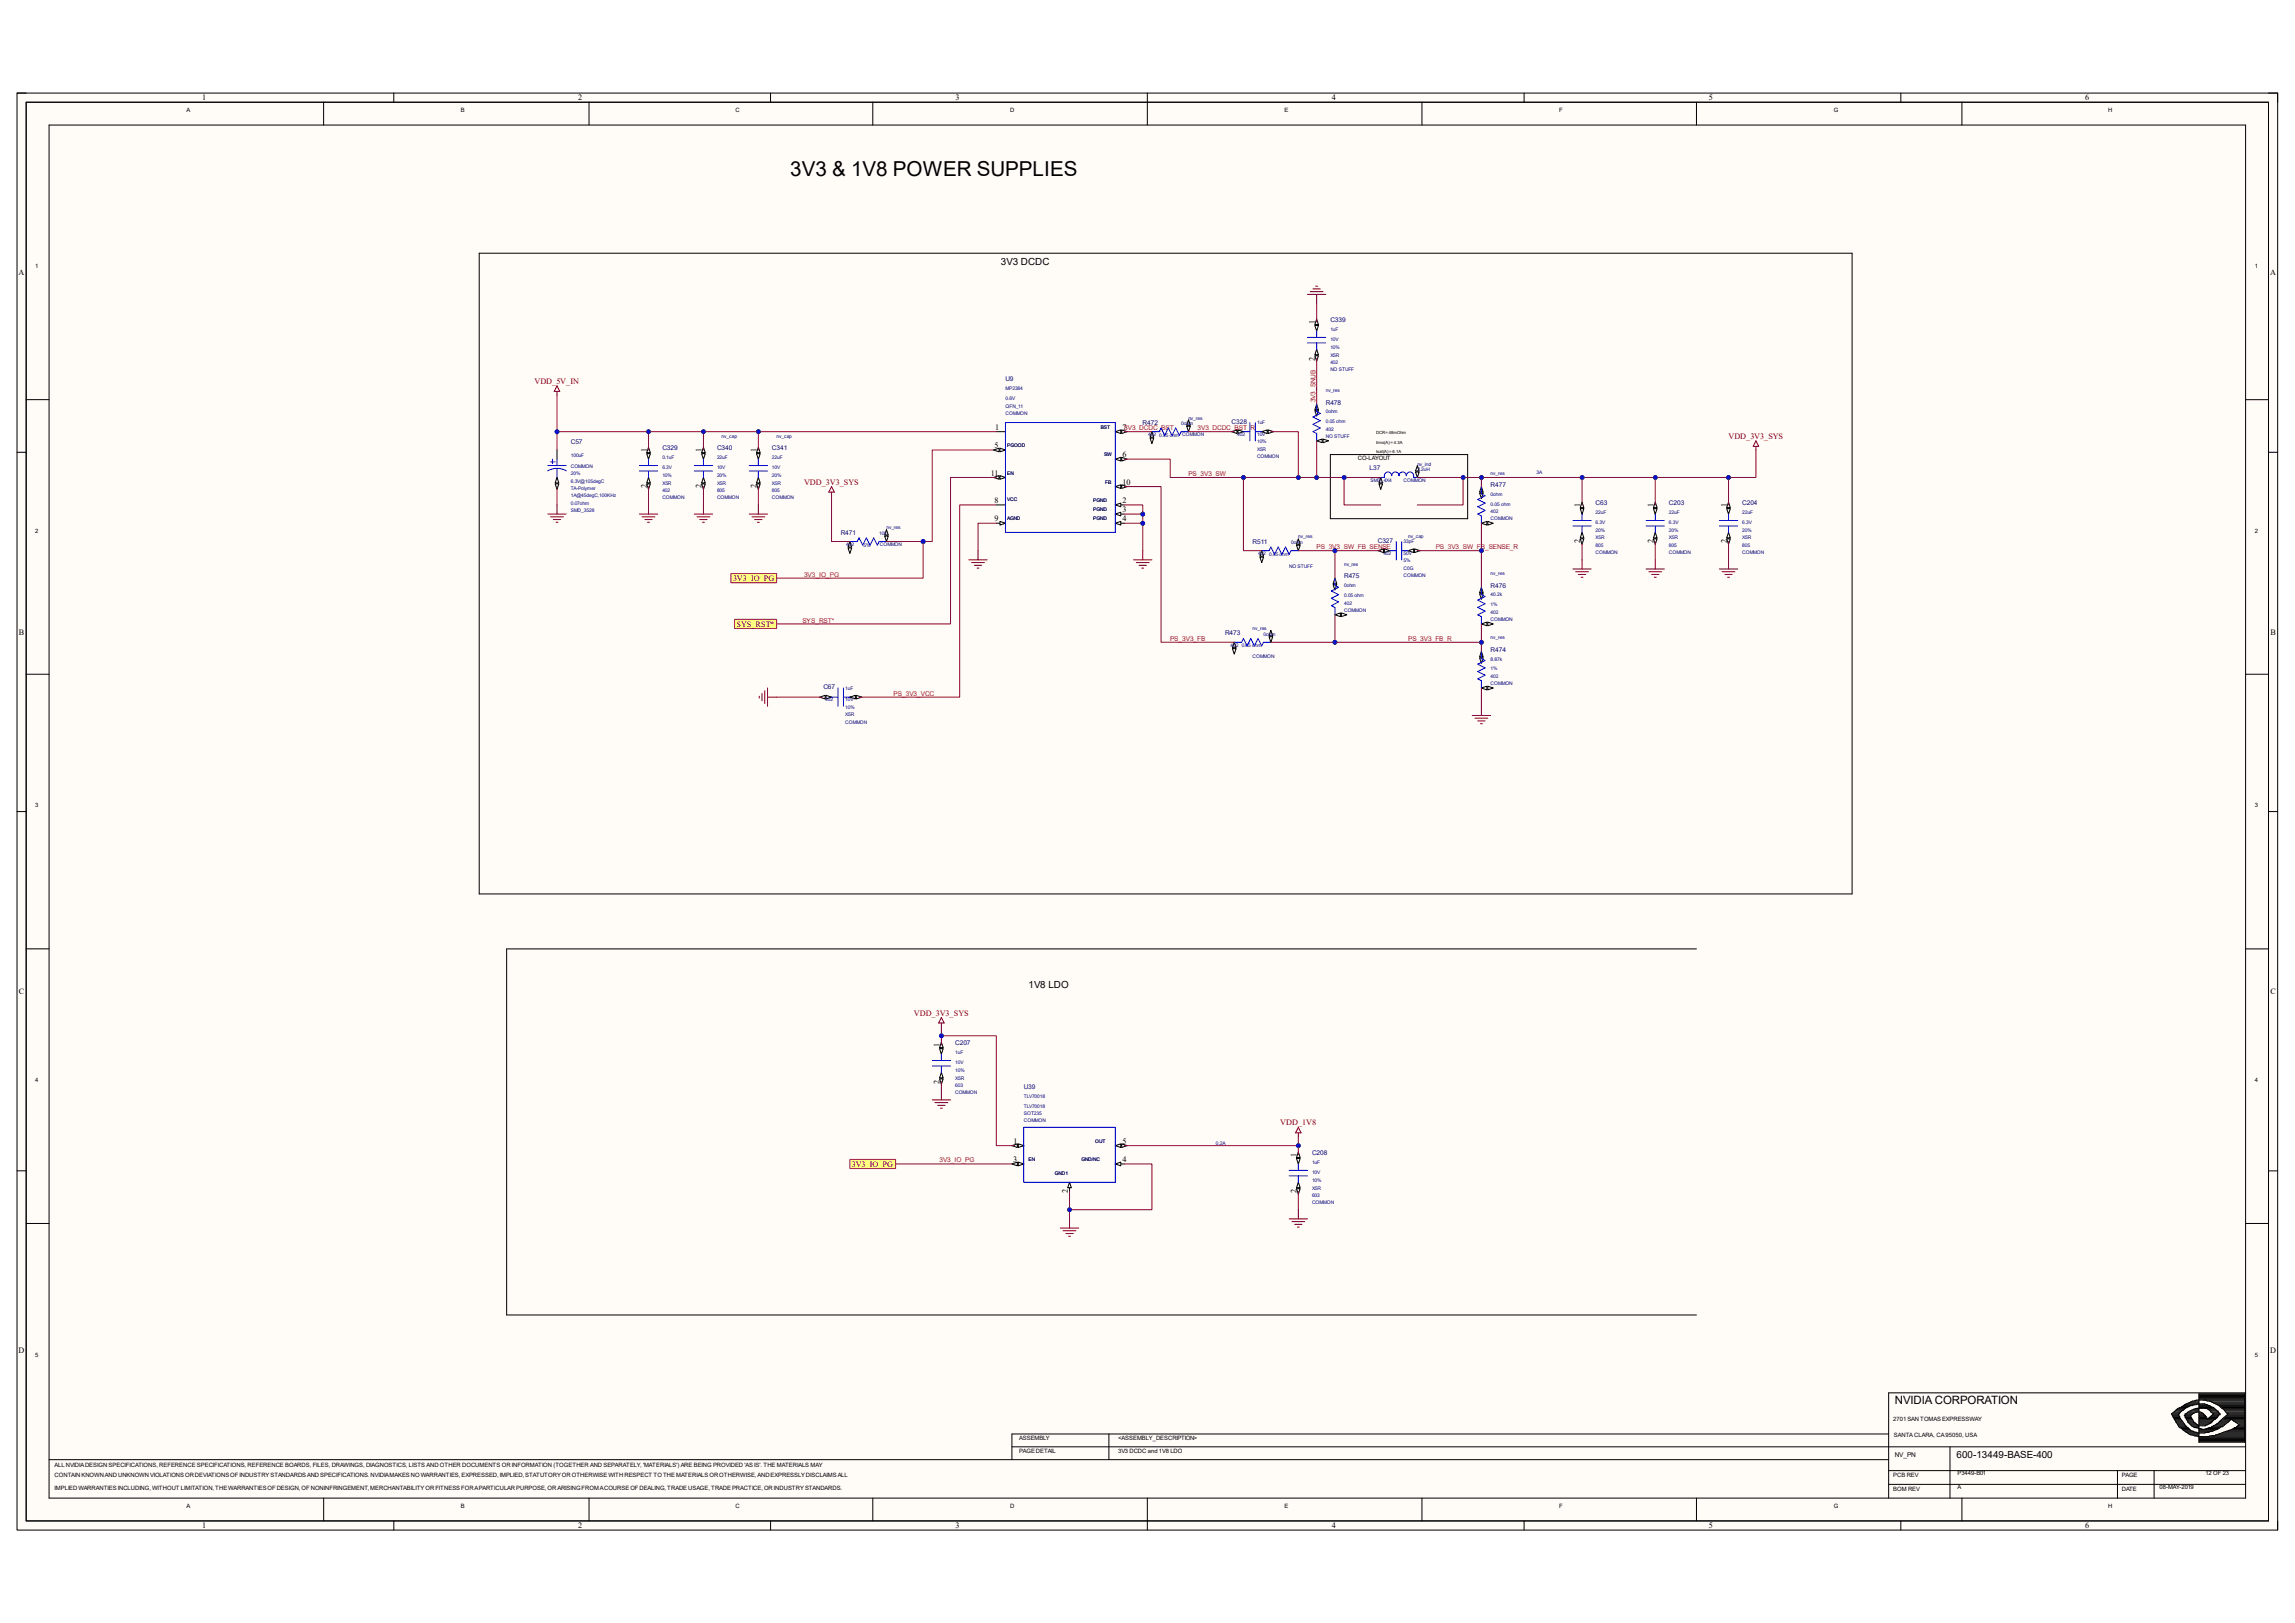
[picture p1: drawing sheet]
<svg xmlns="http://www.w3.org/2000/svg" width="297mm" height="210mm" viewBox="0 0 297 210" stroke-linecap="round" stroke-linejoin="round" font-family="sans-serif">
<defs><g id="words">
<text font-size="2.7" x="102.3" y="22.7">3V3 &amp; 1V8 POWER SUPPLIES</text>
<text font-size="1.5" x="245.2" y="181.7">NVIDIA CORPORATION</text>
<g font-size="1.3">
<text x="129.5" y="34.2">3V3 DCDC</text>
<text x="133.1" y="127.8">1V8 LDO</text>
<text x="253.2" y="188.7">600-13449-BASE-400</text>
</g>
<g font-size="1.1">
<text x="26.2" y="13">1</text>
<text x="74.8" y="13">2</text>
<text x="123.7" y="13">3</text>
<text x="172.4" y="13">4</text>
<text x="221.1" y="13">5</text>
<text x="269.9" y="13">6</text>
<text x="2.4" y="35.6">A</text>
<text x="293.8" y="35.6">A</text>
<text x="170.2" y="41.9" transform="rotate(-90 170.2 41.9)">1</text>
<text x="170.2" y="46.7" transform="rotate(-90 170.2 46.7)">2</text>
<text x="83.7" y="58.5" transform="rotate(-90 83.7 58.5)">1</text>
<text x="90.8" y="58.5" transform="rotate(-90 90.8 58.5)">1</text>
<text x="97.9" y="58.5" transform="rotate(-90 97.9 58.5)">1</text>
<text x="128.7" y="58">5</text>
<text x="128.8" y="55.6">1</text>
<text x="145.3" y="59.2">6</text>
<text x="145.3" y="55.6">7</text>
<text x="83.7" y="63.2" transform="rotate(-90 83.7 63.2)">2</text>
<text x="90.8" y="63.2" transform="rotate(-90 90.8 63.2)">2</text>
<text x="97.9" y="63.2" transform="rotate(-90 97.9 63.2)">2</text>
<text x="128.2" y="61.6">11</text>
<text x="128.7" y="65.1">8</text>
<text x="145.3" y="65.1">2</text>
<text x="145.3" y="62.7">10</text>
<text x="204.5" y="65.6" transform="rotate(-90 204.5 65.6)">1</text>
<text x="214" y="65.6" transform="rotate(-90 214 65.6)">1</text>
<text x="223.5" y="65.6" transform="rotate(-90 223.5 65.6)">1</text>
<text x="128.7" y="67.5">9</text>
<text x="145.3" y="66.3">3</text>
<text x="145.3" y="67.5">4</text>
<text x="204.5" y="70.3" transform="rotate(-90 204.5 70.3)">2</text>
<text x="214" y="70.3" transform="rotate(-90 214 70.3)">2</text>
<text x="223.5" y="70.3" transform="rotate(-90 223.5 70.3)">2</text>
<text x="2.5" y="82.1">B</text>
<text x="293.8" y="82.1">B</text>
<text x="2.5" y="128.6">C</text>
<text x="293.8" y="128.6">C</text>
<text x="121.6" y="135.5" transform="rotate(-90 121.6 135.5)">1</text>
<text x="121.6" y="140.2" transform="rotate(-90 121.6 140.2)">2</text>
<text x="131.1" y="148">1</text>
<text x="145.3" y="148">5</text>
<text x="167.8" y="149.7" transform="rotate(-90 167.8 149.7)">1</text>
<text x="131.1" y="150.4">3</text>
<text x="138.2" y="154.4" transform="rotate(-90 138.2 154.4)">2</text>
<text x="145.3" y="150.4">4</text>
<text x="167.8" y="154.4" transform="rotate(-90 167.8 154.4)">2</text>
<text x="2.4" y="175.1">D</text>
<text x="293.8" y="175.1">D</text>
<text x="26.2" y="197.7">1</text>
<text x="74.8" y="197.7">2</text>
<text x="123.7" y="197.7">3</text>
<text x="172.4" y="197.7">4</text>
<text x="221.1" y="197.7">5</text>
<text x="269.9" y="197.7">6</text>
</g>
<g font-size="1.1" fill="#800000">
<text x="69.2" y="49.7">VDD_5V_IN</text>
<text x="223.7" y="56.8">VDD_3V3_SYS</text>
<text x="104.1" y="62.7">VDD_3V3_SYS</text>
<text x="94.9" y="75.2">3V3_IO_PG</text>
<text x="95.3" y="81.1">SYS_RST*</text>
<text x="118.3" y="131.4">VDD_3V3_SYS</text>
<text x="165.7" y="145.6">VDD_1V8</text>
<text x="110.2" y="151">3V3_IO_PG</text>
</g>
<g font-size=".8">
<text x="24.1" y="14.5">A</text>
<text x="59.6" y="14.5">B</text>
<text x="95.2" y="14.5">C</text>
<text x="130.7" y="14.5">D</text>
<text x="166.2" y="14.5">E</text>
<text x="201.8" y="14.5">F</text>
<text x="237.3" y="14.5">G</text>
<text x="272.8" y="14.5">H</text>
<text x="4.6" y="34.6">1</text>
<text x="291.8" y="34.6">1</text>
<text x="175.7" y="59.5">CO-LAYOUT</text>
<text x="4.6" y="69">2</text>
<text x="291.8" y="69">2</text>
<text x="4.6" y="104.5">3</text>
<text x="291.8" y="104.5">3</text>
<text x="4.6" y="140">4</text>
<text x="291.8" y="140">4</text>
<text x="4.6" y="175.6">5</text>
<text x="291.8" y="175.6">5</text>
<text x="245" y="183.9">2701 SAN TOMAS EXPRESSWAY</text>
<text x="245.1" y="186">SANTA CLARA, CA 95050, USA</text>
<text x="7.1" y="191.2">CONTAIN KNOWN AND UNKNOWN VIOLATIONS OR DEVIATIONS OF INDUSTRY STANDARDS AND SPECIFICATIONS. NVIDIA MAKES NO WARRANTIES, EXPRESSED, IMPLIED, STATUTORY OR OTHERWISE WITH RESPECT TO THE MATERIALS OR OTHERWISE, AND EXPRESSLY DISCLAIMS ALL</text>
<text x="7.1" y="189.8">ALL NVIDIA DESIGN SPECIFICATIONS, REFERENCE SPECIFICATIONS, REFERENCE BOARDS, FILES, DRAWINGS, DIAGNOSTICS, LISTS AND OTHER DOCUMENTS OR INFORMATION (TOGETHER AND SEPARATELY, 'MATERIALS') ARE BEING PROVIDED 'AS IS'. THE MATERIALS MAY</text>
<text x="131.9" y="188">PAGE DETAIL</text>
<text x="131.9" y="186.4">ASSEMBLY</text>
<text x="144.7" y="186.4">&lt;ASSEMBLY_DESCRIPTION&gt;</text>
<text x="144.7" y="188">3V3 DCDC and 1V8 LDO</text>
<text x="245" y="191.1">PCB REV</text>
<text x="245.2" y="188.6">NV_PN</text>
<text x="253.3" y="190.8">P3449-B01</text>
<text x="274.6" y="191.1">PAGE</text>
<text x="285.4" y="190.8">12 OF 23</text>
<text x="7.1" y="192.7">IMPLIED WARRANTIES INCLUDING, WITHOUT LIMITATION, THE WARRANTIES OF DESIGN, OF NONINFRINGEMENT, MERCHANTABILITY OR FITNESS FOR A PARTICULAR PURPOSE, OR ARISING FROM A COURSE OF DEALING, TRADE USAGE, TRADE PRACTICE, OR INDUSTRY STANDARDS.</text>
<text x="24.1" y="195.1">A</text>
<text x="59.6" y="195.1">B</text>
<text x="95.2" y="195.1">C</text>
<text x="130.7" y="195.1">D</text>
<text x="166.2" y="195.1">E</text>
<text x="201.8" y="195.1">F</text>
<text x="237.3" y="195.1">G</text>
<text x="245" y="192.9">BOM REV</text>
<text x="253.3" y="192.6">A</text>
<text x="272.8" y="195.1">H</text>
<text x="274.6" y="192.9">DATE</text>
<text x="279.5" y="192.6">08-MAY-2019</text>
</g>
<g font-size=".8" fill="#000080">
<text x="172.2" y="41.7">C339</text>
<text x="130.1" y="49.3">U9</text>
<text x="171.6" y="52.4">R478</text>
<text x="73.9" y="57.4">C57</text>
<text x="85.7" y="58.3">C329</text>
<text x="92.8" y="58.3">C340</text>
<text x="99.9" y="58.3">C341</text>
<text x="147.9" y="54.9">R472</text>
<text x="159.4" y="54.9">C328</text>
<text x="177.2" y="60.9">L37</text>
<text x="192.9" y="63">R477</text>
<text x="206.5" y="65.4">C63</text>
<text x="216" y="65.4">C203</text>
<text x="225.5" y="65.4">C204</text>
<text x="108.8" y="69.2">R471</text>
<text x="162.1" y="70.4">R511</text>
<text x="178.3" y="70.2">C327</text>
<text x="173.9" y="74.8">R475</text>
<text x="192.9" y="76">R476</text>
<text x="158.5" y="82.2">R473</text>
<text x="106.6" y="89.2">C67</text>
<text x="192.9" y="84.3">R474</text>
<text x="123.6" y="135.3">C207</text>
<text x="132.5" y="141">U39</text>
<text x="169.8" y="149.5">C208</text>
</g>
<g font-size=".8" fill="#f00">
<text x="170.2" y="52.1" transform="rotate(-90 170.2 52.1)">3V3_SNUB</text>
<text x="145.5" y="55.7">3V3_DCDC_BST</text>
<text x="155" y="55.7">3V3_DCDC_BST_R</text>
<text x="153.8" y="61.6">PS_3V3_SW</text>
<text x="170.4" y="71.1">PS_3V3_SW_FB_SENSE</text>
<text x="185.8" y="71.1">PS_3V3_SW_FB_SENSE_R</text>
<text x="104.1" y="74.6">3V3_IO_PG</text>
<text x="103.8" y="80.6">SYS_RST*</text>
<text x="151.4" y="82.9">PS_3V3_FB</text>
<text x="182.2" y="82.9">PS_3V3_FB_R</text>
<text x="115.7" y="90">PS_3V3_VCC</text>
<text x="121.6" y="150.4">3V3_IO_PG</text>
</g>
<g font-size=".6" fill="#000080">
<text x="172.2" y="46.1">X5R</text>
<text x="172.2" y="44.1">10V</text>
<text x="172.2" y="47.1">402</text>
<text x="172.2" y="45.2">10%</text>
<text x="172.2" y="42.8">1uF</text>
<text x="130.1" y="50.5">MP2384</text>
<text x="130.1" y="52.7">QFN_11</text>
<text x="130.1" y="53.7">COMMON</text>
<text x="130.1" y="51.8">0.6V</text>
<text x="171.6" y="50.8">nv_res</text>
<text x="171.6" y="53.5">0ohm</text>
<text x="172.2" y="48">NO STUFF</text>
<text x="73.9" y="59.1">100uF</text>
<text x="85.7" y="59.4">0.1uF</text>
<text x="92.8" y="59.4">22uF</text>
<text x="93.4" y="56.7">nv_cap</text>
<text x="99.9" y="59.4">22uF</text>
<text x="100.5" y="56.7">nv_cap</text>
<text x="130.3" y="57.9">PGOOD</text>
<text x="142.5" y="55.5">BST</text>
<text x="142.9" y="59.1">SW</text>
<text x="148.6" y="56.4">402</text>
<text x="150" y="56.6">0.05 ohm COMMON</text>
<text x="152.9" y="55">0ohm</text>
<text x="153.8" y="54.3">nv_res</text>
<text x="160.1" y="56.4">402</text>
<text x="162.7" y="58.3">X5R</text>
<text x="162.7" y="56.4">10V</text>
<text x="162.7" y="59.3">COMMON</text>
<text x="162.7" y="57.4">10%</text>
<text x="162.7" y="54.9">1uF</text>
<text x="171.6" y="55.7">402</text>
<text x="171.6" y="56.7">NO STUFF</text>
<text x="171.6" y="54.8">0.05 ohm</text>
<text x="73.9" y="65.3">0.07ohm</text>
<text x="73.9" y="63.4">TA-Polymer</text>
<text x="73.9" y="62.5">6.3V@105degC</text>
<text x="73.9" y="64.3">1A@45degC,100KHz</text>
<text x="73.9" y="60.6">COMMON</text>
<text x="73.9" y="61.5">20%</text>
<text x="85.7" y="62.7">X5R</text>
<text x="85.7" y="60.7">6.3V</text>
<text x="85.7" y="63.7">402</text>
<text x="85.7" y="64.6">COMMON</text>
<text x="85.7" y="61.8">10%</text>
<text x="92.8" y="62.7">X5R</text>
<text x="92.8" y="60.7">10V</text>
<text x="92.8" y="63.7">805</text>
<text x="92.8" y="64.6">COMMON</text>
<text x="92.8" y="61.8">20%</text>
<text x="99.9" y="62.7">X5R</text>
<text x="99.9" y="60.7">10V</text>
<text x="99.9" y="63.7">805</text>
<text x="99.9" y="64.6">COMMON</text>
<text x="99.9" y="61.8">20%</text>
<text x="130.3" y="64.9">VCC</text>
<text x="130.3" y="61.4">EN</text>
<text x="141.5" y="64.9">PGND</text>
<text x="143" y="62.6">FB</text>
<text x="177.4" y="62.4">SMD_4X4</text>
<text x="181.7" y="62.4">COMMON</text>
<text x="183.4" y="60.2">nv_ind</text>
<text x="183.4" y="60.9">2.2uH</text>
<text x="192.9" y="65.4">0.05 ohm</text>
<text x="192.9" y="61.4">nv_res</text>
<text x="192.9" y="64.1">0ohm</text>
<text x="198.8" y="61.3">3A</text>
<text x="73.9" y="66.3">SMD_3528</text>
<text x="109.5" y="70.7">402</text>
<text x="111.8" y="70.8">5%</text>
<text x="113.8" y="69.2">10k</text>
<text x="113.9" y="70.7">COMMON</text>
<text x="114.7" y="68.5">nv_res</text>
<text x="130.3" y="67.3">AGND</text>
<text x="141.5" y="66.1">PGND</text>
<text x="141.5" y="67.3">PGND</text>
<text x="162.8" y="71.8">402</text>
<text x="164.3" y="72">0.05 ohm</text>
<text x="167.1" y="70.4">0ohm</text>
<text x="168" y="69.7">nv_res</text>
<text x="179" y="71.8">402</text>
<text x="181.7" y="71.8">50V</text>
<text x="181.7" y="70.3">33pF</text>
<text x="182.2" y="69.7">nv_cap</text>
<text x="192.9" y="66.4">402</text>
<text x="192.9" y="67.3">COMMON</text>
<text x="206.5" y="69.8">X5R</text>
<text x="206.5" y="67.8">6.3V</text>
<text x="206.5" y="70.8">805</text>
<text x="206.5" y="71.7">COMMON</text>
<text x="206.5" y="68.9">20%</text>
<text x="206.5" y="66.5">22uF</text>
<text x="216" y="69.8">X5R</text>
<text x="216" y="67.8">6.3V</text>
<text x="216" y="70.8">805</text>
<text x="216" y="71.7">COMMON</text>
<text x="216" y="68.9">20%</text>
<text x="216" y="66.5">22uF</text>
<text x="225.5" y="69.8">X5R</text>
<text x="225.5" y="67.8">6.3V</text>
<text x="225.5" y="70.8">805</text>
<text x="225.5" y="71.7">COMMON</text>
<text x="225.5" y="68.9">20%</text>
<text x="225.5" y="66.5">22uF</text>
<text x="166.8" y="73.5">NO STUFF</text>
<text x="173.9" y="77.3">0.05 ohm</text>
<text x="173.9" y="73.2">nv_res</text>
<text x="173.9" y="76">0ohm</text>
<text x="181.7" y="73.7">C0G</text>
<text x="181.7" y="74.7">COMMON</text>
<text x="181.7" y="72.8">5%</text>
<text x="192.9" y="74.4">nv_res</text>
<text x="192.9" y="77.2">40.2k</text>
<text x="159.3" y="83.7">402</text>
<text x="160.7" y="83.8">0.05 ohm</text>
<text x="162.1" y="81.5">nv_res</text>
<text x="163.5" y="82.3">0ohm</text>
<text x="173.9" y="78.2">402</text>
<text x="173.9" y="79.2">COMMON</text>
<text x="192.9" y="82.7">nv_res</text>
<text x="192.9" y="79.4">402</text>
<text x="192.9" y="80.3">COMMON</text>
<text x="192.9" y="78.4">1%</text>
<text x="109.4" y="89.2">1uF</text>
<text x="162.1" y="85.1">COMMON</text>
<text x="192.9" y="87.7">402</text>
<text x="192.9" y="88.6">COMMON</text>
<text x="192.9" y="86.7">1%</text>
<text x="192.9" y="85.5">8.87k</text>
<text x="106.8" y="90.8">402</text>
<text x="109.4" y="92.7">X5R</text>
<text x="109.4" y="90.8">10V</text>
<text x="109.4" y="93.6">COMMON</text>
<text x="109.4" y="91.7">10%</text>
<text x="123.6" y="137.7">10V</text>
<text x="123.6" y="136.4">1uF</text>
<text x="123.6" y="139.7">X5R</text>
<text x="123.6" y="140.6">603</text>
<text x="123.6" y="141.6">COMMON</text>
<text x="123.6" y="138.8">10%</text>
<text x="132.5" y="143.4">TLV70018</text>
<text x="132.5" y="142.1">TLV70018</text>
<text x="132.5" y="144.3">SOT235</text>
<text x="132.5" y="145.2">COMMON</text>
<text x="141.7" y="147.9">OUT</text>
<text x="157.4" y="148.1">0.2A</text>
<text x="133.1" y="150.2">EN</text>
<text x="136.5" y="152">GND1</text>
<text x="140" y="150.2">GND/NC</text>
<text x="169.8" y="153.9">X5R</text>
<text x="169.8" y="151.9">10V</text>
<text x="169.8" y="154.9">603</text>
<text x="169.8" y="155.8">COMMON</text>
<text x="169.8" y="153">10%</text>
<text x="169.8" y="150.6">1uF</text>
</g>
<g font-size=".6">
<text x="178.1" y="58.6">Isat(A) = 6.1A</text>
<text x="178.1" y="57.4">Irms(A) = 4.3A</text>
<text x="178.1" y="56.2">DCR = 48mOhm</text>
</g>
<text font-size=".3" fill="#fff" x="119.5" y="70">3V3_IO_PG</text>
</g></defs>
<path d="M2.2 12h292.6v186h-292.6z" fill-rule="evenodd" fill="#fffcf8"/>
<path d="M2.2 12h292.6v186h-292.6z" fill="none" stroke="#000" stroke-width=".13"/>
<path d="M3.4 13.2h290.2v183.6h-290.2z" fill-rule="evenodd" fill="#fffcf8"/>
<g fill="none" stroke="#000" stroke-width=".13">
<path d="M2.2 12h1.2M3.4 13.2h290.2v183.6h-290.2zM51 12v1.2M99.7 12v1.2M148.5 12v1.2M197.2 12v1.2M246 12v1.2M293.6 12h1.2v1.2M2.2 58.5h1.2M293.6 58.5h1.2M2.2 105h1.2M293.6 105h1.2"/>
<path d="M2.2 151.5h1.2M293.6 151.5h1.2M51 196.8v1.2M99.7 196.8v1.2M148.5 196.8v1.2M197.2 196.8v1.2M246 196.8v1.2M294.8 196.8v1.2"/>
</g>
<circle cx="119.5" cy="70.1" r=".24" fill="#000080"/>
<circle cx="119.5" cy="70.1" r=".24" fill="none" stroke="#000080" stroke-width=".13"/>
<path d="M72.1 58.2v1.2M72.1 61.8v1.2" fill="none" stroke="#000" stroke-width=".13"/>
<path d="M72.1 61.8l.2 .7h-.5z" fill="#f8fcff"/>
<path d="M72.1 61.8l.2 .7h-.5z" fill="none" stroke="#000" stroke-width=".13"/>
<path d="M71.8 62.6h.5l-.2 .7z" fill="#f8fcff"/>
<path d="M83.9 58.2v1.2M71.8 62.6h.5l-.2 .7z" fill="none" stroke="#000" stroke-width=".13"/>
<path d="M71.3 59.8h.5M71.5 59.4v.6M72.1 59.4v.8M70.9 60.2h2.4M72.1 60.6v1.2" fill="none" stroke="#000bff" stroke-width=".13"/>
<path d="M70.9 60.9a2.37 2.37 0 0 1 2.4 0" fill="none" stroke="#00f" stroke-width=".13"/>
<path d="M83.7 58.7h.5l-.3 .7z" fill="#f8fcff"/>
<path d="M83.7 58.7h.5l-.3 .7z" fill="none" stroke="#000" stroke-width=".13"/>
<path d="M83.9 57.9l.3 .7h-.5z" fill="#f8fcff"/>
<path d="M83.9 57.9l.3 .7h-.5zM83.9 61.8v1.2" fill="none" stroke="#000" stroke-width=".13"/>
<path d="M83.9 61.8l.3 .7h-.5z" fill="#f8fcff"/>
<path d="M83.9 61.8l.3 .7h-.5z" fill="none" stroke="#000" stroke-width=".13"/>
<path d="M83.7 62.6h.5l-.3 .7z" fill="#f8fcff"/>
<path d="M91 58.2v1.2M83.7 62.6h.5l-.3 .7z" fill="none" stroke="#000" stroke-width=".13"/>
<path d="M83.9 59.4v.8M82.7 60.2h2.4M82.7 61h2.4M83.9 61v.8" fill="none" stroke="#000bff" stroke-width=".13"/>
<path d="M90.8 58.7h.5l-.3 .7z" fill="#f8fcff"/>
<path d="M90.8 58.7h.5l-.3 .7z" fill="none" stroke="#000" stroke-width=".13"/>
<path d="M91 57.9l.3 .7h-.5z" fill="#f8fcff"/>
<path d="M91 57.9l.3 .7h-.5zM91 61.8v1.2" fill="none" stroke="#000" stroke-width=".13"/>
<path d="M91 61.8l.3 .7h-.5z" fill="#f8fcff"/>
<path d="M91 61.8l.3 .7h-.5z" fill="none" stroke="#000" stroke-width=".13"/>
<path d="M90.8 62.6h.5l-.3 .7z" fill="#f8fcff"/>
<path d="M98.1 58.2v1.2M90.8 62.6h.5l-.3 .7z" fill="none" stroke="#000" stroke-width=".13"/>
<path d="M91 59.4v.8M89.9 60.2h2.3M89.9 61h2.3M91 61v.8" fill="none" stroke="#000bff" stroke-width=".13"/>
<path d="M97.9 58.7h.5l-.3 .7z" fill="#f8fcff"/>
<path d="M97.9 58.7h.5l-.3 .7z" fill="none" stroke="#000" stroke-width=".13"/>
<path d="M98.1 57.9l.3 .7h-.5z" fill="#f8fcff"/>
<path d="M98.1 57.9l.3 .7h-.5zM98.1 61.8v1.2" fill="none" stroke="#000" stroke-width=".13"/>
<path d="M98.1 61.8l.3 .7h-.5z" fill="#f8fcff"/>
<path d="M98.1 61.8l.3 .7h-.5z" fill="none" stroke="#000" stroke-width=".13"/>
<path d="M97.9 62.6h.5l-.3 .7z" fill="#f8fcff"/>
<path d="M97.9 62.6h.5l-.3 .7zM106.4 90.2h1.2" fill="none" stroke="#000" stroke-width=".13"/>
<path d="M98.1 59.4v.8M97 60.2h2.3M97 61h2.3M98.1 61v.8" fill="none" stroke="#000bff" stroke-width=".13"/>
<path d="M106.9 90l.7 .2-.7 .2z" fill="#f8fcff"/>
<path d="M106.9 90l.7 .2-.7 .2z" fill="none" stroke="#000" stroke-width=".13"/>
<path d="M106.1 90.2l.7-.2v.4z" fill="#f8fcff"/>
<path d="M106.1 90.2l.7-.2v.4zM110 90.2h1.2" fill="none" stroke="#000" stroke-width=".13"/>
<path d="M110 90.2l.7-.2v.4z" fill="#f8fcff"/>
<path d="M110 90.2l.7-.2v.4z" fill="none" stroke="#000" stroke-width=".13"/>
<path d="M110.8 90l.7 .2-.7 .2z" fill="#f8fcff"/>
<path d="M110.8 90l.7 .2-.7 .2z" fill="none" stroke="#000" stroke-width=".13"/>
<path d="M107.6 90.2h.8M108.4 89v2.4M109.2 90.2h.8M109.2 89v2.4" fill="none" stroke="#000bff" stroke-width=".13"/>
<path d="M110 70.1l.2 .7h-.5z" fill="#f8fcff"/>
<path d="M110 70.1l.2 .7h-.5z" fill="none" stroke="#000" stroke-width=".13"/>
<path d="M109.7 70.9h.5l-.2 .7z" fill="#f8fcff"/>
<path d="M109.7 70.9h.5l-.2 .7z" fill="none" stroke="#000" stroke-width=".13"/>
<path d="M114.5 69.4h.5l-.3 .7z" fill="#f8fcff"/>
<path d="M114.5 69.4h.5l-.3 .7z" fill="none" stroke="#000" stroke-width=".13"/>
<path d="M114.7 68.5l.3 .7h-.5z" fill="#f8fcff"/>
<path d="M114.7 68.5l.3 .7h-.5zM121.8 135.2v1.2" fill="none" stroke="#000" stroke-width=".13"/>
<path d="M110 70.1h.9l.3-.5 .4 .9 .5-.9 .5 .9 .5-.9 .4 .9 .3-.4h.9" fill="none" stroke="#000bff" stroke-width=".13"/>
<path d="M121.6 135.7h.5l-.3 .7z" fill="#f8fcff"/>
<path d="M121.6 135.7h.5l-.3 .7z" fill="none" stroke="#000" stroke-width=".13"/>
<path d="M121.8 134.9l.3 .7h-.5z" fill="#f8fcff"/>
<path d="M121.8 134.9l.3 .7h-.5zM121.8 138.8v1.2" fill="none" stroke="#000" stroke-width=".13"/>
<path d="M121.8 138.8l.3 .7h-.5z" fill="#f8fcff"/>
<path d="M121.8 138.8l.3 .7h-.5z" fill="none" stroke="#000" stroke-width=".13"/>
<path d="M121.6 139.6h.5l-.3 .7z" fill="#f8fcff"/>
<path d="M128.9 55.9h1.2M144.3 65.3h1.2M121.6 139.6h.5l-.3 .7z" fill="none" stroke="#000" stroke-width=".13"/>
<path d="M120.6 137.2h2.4M120.6 137.9h2.4M121.8 136.4v.8M121.8 137.9v.9" fill="none" stroke="#000bff" stroke-width=".13"/>
<path d="M144.3 65.3l.7-.2v.5z" fill="#f8fcff"/>
<path d="M144.3 65.3l.7-.2v.5zM144.3 66.5h1.2" fill="none" stroke="#000" stroke-width=".13"/>
<path d="M144.3 66.5l.7-.2v.5z" fill="#f8fcff"/>
<path d="M144.3 66.5l.7-.2v.5zM144.3 67.7h1.2" fill="none" stroke="#000" stroke-width=".13"/>
<path d="M144.3 67.7l.7-.2v.4z" fill="#f8fcff"/>
<path d="M128.9 58.2h1.2M144.3 67.7l.7-.2v.4z" fill="none" stroke="#000" stroke-width=".13"/>
<path d="M129.4 58l.7 .2-.7 .3z" fill="#f8fcff"/>
<path d="M129.4 58l.7 .2-.7 .3z" fill="none" stroke="#000" stroke-width=".13"/>
<path d="M128.6 58.2l.7-.2v.5z" fill="#f8fcff"/>
<path d="M128.6 58.2l.7-.2v.5zM144.3 59.4h1.2" fill="none" stroke="#000" stroke-width=".13"/>
<path d="M144.3 59.4l.7-.2v.5z" fill="#f8fcff"/>
<path d="M144.3 59.4l.7-.2v.5z" fill="none" stroke="#000" stroke-width=".13"/>
<path d="M145.2 59.2l.7 .2-.7 .3z" fill="#f8fcff"/>
<path d="M144.3 55.9h1.2M145.2 59.2l.7 .2-.7 .3z" fill="none" stroke="#000" stroke-width=".13"/>
<path d="M144.3 55.9l.7-.3v.5z" fill="#f8fcff"/>
<path d="M144.3 55.9l.7-.3v.5z" fill="none" stroke="#000" stroke-width=".13"/>
<path d="M145.2 55.6l.7 .3-.7 .2z" fill="#f8fcff"/>
<path d="M145.2 55.6l.7 .3-.7 .2zM128.9 65.3h1.2M128.9 67.7h1.2" fill="none" stroke="#000" stroke-width=".13"/>
<path d="M129.4 67.5l.7 .2-.7 .2z" fill="#f8fcff"/>
<path d="M129.4 67.5l.7 .2-.7 .2zM144.3 63h1.2" fill="none" stroke="#000" stroke-width=".13"/>
<path d="M144.3 63l.7-.3v.5z" fill="#f8fcff"/>
<path d="M144.3 63l.7-.3v.5z" fill="none" stroke="#000" stroke-width=".13"/>
<path d="M145.2 62.7l.7 .3-.7 .2z" fill="#f8fcff"/>
<path d="M128.9 61.8h1.2M145.2 62.7l.7 .3-.7 .2z" fill="none" stroke="#000" stroke-width=".13"/>
<path d="M129.4 61.5l.7 .3-.7 .2z" fill="#f8fcff"/>
<path d="M129.4 61.5l.7 .3-.7 .2z" fill="none" stroke="#000" stroke-width=".13"/>
<path d="M128.6 61.8l.7-.3v.5z" fill="#f8fcff"/>
<path d="M128.6 61.8l.7-.3v.5zM131.3 148.2h1.2" fill="none" stroke="#000" stroke-width=".13"/>
<path d="M130.1 54.7h14.2v14.2h-14.2z" fill="none" stroke="#000bff" stroke-width=".13"/>
<path d="M131.8 148l.7 .2-.7 .3z" fill="#f8fcff"/>
<path d="M131.8 148l.7 .2-.7 .3z" fill="none" stroke="#000" stroke-width=".13"/>
<path d="M131 148.2l.7-.2v.5z" fill="#f8fcff"/>
<path d="M131 148.2l.7-.2v.5zM138.4 153v1.2" fill="none" stroke="#000" stroke-width=".13"/>
<path d="M138.4 153l.3 .7h-.5z" fill="#f8fcff"/>
<path d="M131.3 150.6h1.2M138.4 153l.3 .7h-.5z" fill="none" stroke="#000" stroke-width=".13"/>
<path d="M131.8 150.4l.7 .2-.7 .3z" fill="#f8fcff"/>
<path d="M131.8 150.4l.7 .2-.7 .3z" fill="none" stroke="#000" stroke-width=".13"/>
<path d="M131 150.6l.7-.2v.5z" fill="#f8fcff"/>
<path d="M131 150.6l.7-.2v.5zM144.3 150.6h1.2" fill="none" stroke="#000" stroke-width=".13"/>
<path d="M144.3 150.6l.7-.2v.5z" fill="#f8fcff"/>
<path d="M144.3 150.6l.7-.2v.5zM144.3 148.2h1.2" fill="none" stroke="#000" stroke-width=".13"/>
<path d="M144.3 148.2l.7-.2v.5z" fill="#f8fcff"/>
<path d="M144.3 148.2l.7-.2v.5z" fill="none" stroke="#000" stroke-width=".13"/>
<path d="M145.2 148l.7 .2-.7 .3z" fill="#f8fcff"/>
<path d="M145.2 148l.7 .2-.7 .3z" fill="none" stroke="#000" stroke-width=".13"/>
<path d="M132.5 145.9h11.8v7.1h-11.8z" fill="none" stroke="#000bff" stroke-width=".13"/>
<path d="M149.1 55.9l.2 .7h-.5z" fill="#f8fcff"/>
<path d="M149.1 55.9l.2 .7h-.5z" fill="none" stroke="#000" stroke-width=".13"/>
<path d="M148.8 56.7h.5l-.2 .7z" fill="#f8fcff"/>
<path d="M148.8 56.7h.5l-.2 .7z" fill="none" stroke="#000" stroke-width=".13"/>
<path d="M153.6 55.1h.5l-.3 .8z" fill="#f8fcff"/>
<path d="M153.6 55.1h.5l-.3 .8z" fill="none" stroke="#000" stroke-width=".13"/>
<path d="M153.8 54.3l.3 .7h-.5z" fill="#f8fcff"/>
<path d="M153.8 54.3l.3 .7h-.5z" fill="none" stroke="#000" stroke-width=".13"/>
<path d="M149.1 55.9h.9l.3-.5 .4 .9 .5-.9 .5 .9 .5-.9 .4 .9 .3-.4h.9" fill="none" stroke="#000bff" stroke-width=".13"/>
<path d="M159.7 83.1l.3 .7h-.5z" fill="#f8fcff"/>
<path d="M159.7 83.1l.3 .7h-.5z" fill="none" stroke="#000" stroke-width=".13"/>
<path d="M159.5 83.9h.5l-.3 .7z" fill="#f8fcff"/>
<path d="M159.5 83.9h.5l-.3 .7z" fill="none" stroke="#000" stroke-width=".13"/>
<path d="M164.2 82.4h.5l-.2 .7z" fill="#f8fcff"/>
<path d="M164.2 82.4h.5l-.2 .7z" fill="none" stroke="#000" stroke-width=".13"/>
<path d="M164.5 81.6l.2 .7h-.5z" fill="#f8fcff"/>
<path d="M159.7 55.9h1.2M164.5 81.6l.2 .7h-.5z" fill="none" stroke="#000" stroke-width=".13"/>
<path d="M159.7 83.1h1l.2-.5 .5 1 .5-1 .4 1 .5-1 .5 1 .2-.5h1" fill="none" stroke="#000bff" stroke-width=".13"/>
<path d="M160.2 55.6l.7 .3-.7 .2z" fill="#f8fcff"/>
<path d="M160.2 55.6l.7 .3-.7 .2z" fill="none" stroke="#000" stroke-width=".13"/>
<path d="M159.4 55.9l.7-.3v.5z" fill="#f8fcff"/>
<path d="M159.4 55.9l.7-.3v.5zM163.3 55.9h1.2" fill="none" stroke="#000" stroke-width=".13"/>
<path d="M163.3 55.9l.7-.3v.5z" fill="#f8fcff"/>
<path d="M163.3 55.9l.7-.3v.5z" fill="none" stroke="#000" stroke-width=".13"/>
<path d="M164.1 55.6l.7 .3-.7 .2z" fill="#f8fcff"/>
<path d="M164.1 55.6l.7 .3-.7 .2z" fill="none" stroke="#000" stroke-width=".13"/>
<path d="M160.9 55.9h.9M161.8 54.7v2.3M162.5 55.9h.8M162.5 54.7v2.3" fill="none" stroke="#000bff" stroke-width=".13"/>
<path d="M163.3 71.3l.2 .7h-.4z" fill="#f8fcff"/>
<path d="M163.3 71.3l.2 .7h-.4z" fill="none" stroke="#000" stroke-width=".13"/>
<path d="M163.1 72.1h.4l-.2 .7z" fill="#f8fcff"/>
<path d="M163.1 72.1h.4l-.2 .7z" fill="none" stroke="#000" stroke-width=".13"/>
<path d="M167.8 70.5h.5l-.3 .8z" fill="#f8fcff"/>
<path d="M167.8 70.5h.5l-.3 .8z" fill="none" stroke="#000" stroke-width=".13"/>
<path d="M168 69.7l.3 .7h-.5z" fill="#f8fcff"/>
<path d="M168 69.7l.3 .7h-.5zM168 149.4v1.2" fill="none" stroke="#000" stroke-width=".13"/>
<path d="M163.3 71.3h.9l.3-.5 .4 .9 .5-.9 .5 .9 .5-.9 .4 .9 .3-.4h.9" fill="none" stroke="#000bff" stroke-width=".13"/>
<path d="M167.8 149.9h.5l-.3 .7z" fill="#f8fcff"/>
<path d="M167.8 149.9h.5l-.3 .7z" fill="none" stroke="#000" stroke-width=".13"/>
<path d="M168 149.1l.3 .7h-.5z" fill="#f8fcff"/>
<path d="M168 149.1l.3 .7h-.5zM168 153v1.2" fill="none" stroke="#000" stroke-width=".13"/>
<path d="M168 153l.3 .7h-.5z" fill="#f8fcff"/>
<path d="M168 153l.3 .7h-.5z" fill="none" stroke="#000" stroke-width=".13"/>
<path d="M167.8 153.8h.5l-.3 .7z" fill="#f8fcff"/>
<path d="M167.8 153.8h.5l-.3 .7z" fill="none" stroke="#000" stroke-width=".13"/>
<path d="M166.8 151.4h2.4M166.8 152.2h2.4M168 150.6v.8M168 152.2v.8" fill="none" stroke="#000bff" stroke-width=".13"/>
<path d="M170.4 52.3l.2 .7h-.4z" fill="#f8fcff"/>
<path d="M170.4 52.3l.2 .7h-.4z" fill="none" stroke="#000" stroke-width=".13"/>
<path d="M170.2 53.1h.4l-.2 .7z" fill="#f8fcff"/>
<path d="M170.2 53.1h.4l-.2 .7z" fill="none" stroke="#000" stroke-width=".13"/>
<path d="M170.4 57l.7-.2v.5z" fill="#f8fcff"/>
<path d="M170.4 57l.7-.2v.5z" fill="none" stroke="#000" stroke-width=".13"/>
<path d="M171.2 56.8l.7 .2-.7 .3z" fill="#f8fcff"/>
<path d="M170.4 41.7v1.1M171.2 56.8l.7 .2-.7 .3z" fill="none" stroke="#000" stroke-width=".13"/>
<path d="M170.4 52.3v1l.5 .2-1 .5 1 .4-1 .5 1 .5-1 .5 .5 .2v.9" fill="none" stroke="#000bff" stroke-width=".13"/>
<path d="M170.2 42.1h.4l-.2 .7z" fill="#f8fcff"/>
<path d="M170.2 42.1h.4l-.2 .7z" fill="none" stroke="#000" stroke-width=".13"/>
<path d="M170.4 41.3l.2 .7h-.4z" fill="#f8fcff"/>
<path d="M170.4 41.3l.2 .7h-.4zM170.4 45.2v1.2" fill="none" stroke="#000" stroke-width=".13"/>
<path d="M170.4 45.2l.2 .7h-.4z" fill="#f8fcff"/>
<path d="M170.4 45.2l.2 .7h-.4z" fill="none" stroke="#000" stroke-width=".13"/>
<path d="M170.2 46h.4l-.2 .7z" fill="#f8fcff"/>
<path d="M170.2 46h.4l-.2 .7z" fill="none" stroke="#000" stroke-width=".13"/>
<path d="M169.2 43.7h2.4M169.2 44.4h2.4M170.4 42.8v.9M170.4 44.4v.8" fill="none" stroke="#000bff" stroke-width=".13"/>
<path d="M172.8 74.8l.2 .7h-.5z" fill="#f8fcff"/>
<path d="M172.8 74.8l.2 .7h-.5z" fill="none" stroke="#000" stroke-width=".13"/>
<path d="M172.5 75.6h.5l-.2 .8z" fill="#f8fcff"/>
<path d="M172.5 75.6h.5l-.2 .8z" fill="none" stroke="#000" stroke-width=".13"/>
<path d="M172.8 79.6l.7-.3v.5z" fill="#f8fcff"/>
<path d="M172.8 79.6l.7-.3v.5z" fill="none" stroke="#000" stroke-width=".13"/>
<path d="M173.6 79.3l.7 .3-.7 .2z" fill="#f8fcff"/>
<path d="M173.6 79.3l.7 .3-.7 .2zM178.7 71.3h1.2" fill="none" stroke="#000" stroke-width=".13"/>
<path d="M172.8 74.8v1l.4 .2-.9 .5 .9 .5-.9 .4 .9 .5-.9 .5 .5 .2v.9" fill="none" stroke="#000bff" stroke-width=".13"/>
<path d="M179.2 71l.7 .3-.7 .2z" fill="#f8fcff"/>
<path d="M179.2 71l.7 .3-.7 .2z" fill="none" stroke="#000" stroke-width=".13"/>
<path d="M178.3 71.3l.7-.3v.5z" fill="#f8fcff"/>
<path d="M178.3 71.3l.7-.3v.5zM182.2 71.3h1.2" fill="none" stroke="#000" stroke-width=".13"/>
<path d="M182.2 71.3l.8-.3v.5z" fill="#f8fcff"/>
<path d="M182.2 71.3l.8-.3v.5z" fill="none" stroke="#000" stroke-width=".13"/>
<path d="M183.1 71l.7 .3-.7 .2z" fill="#f8fcff"/>
<path d="M183.1 71l.7 .3-.7 .2z" fill="none" stroke="#000" stroke-width=".13"/>
<path d="M179.9 71.3h.8M180.7 70.1v2.3M181.4 71.3h.8M181.4 70.1v2.3" fill="none" stroke="#000bff" stroke-width=".13"/>
<path d="M178.7 61.8l.2 .7h-.4z" fill="#f8fcff"/>
<path d="M178.7 61.8l.2 .7h-.4z" fill="none" stroke="#000" stroke-width=".13"/>
<path d="M178.5 62.6h.4l-.2 .7z" fill="#f8fcff"/>
<path d="M178.5 62.6h.4l-.2 .7z" fill="none" stroke="#000" stroke-width=".13"/>
<path d="M183.2 61.1h.5l-.3 .7z" fill="#f8fcff"/>
<path d="M183.2 61.1h.5l-.3 .7z" fill="none" stroke="#000" stroke-width=".13"/>
<path d="M183.4 60.3l.3 .7h-.5z" fill="#f8fcff"/>
<path d="M183.4 60.3l.3 .7h-.5z" fill="none" stroke="#000" stroke-width=".13"/>
<path d="M179.2 61.6v.2h-.5M183 61.6v.2h.4" fill="none" stroke="#000bff" stroke-width=".13"/>
<path d="M179.2 61.6a.48 .48 0 0 1 .4-.5 .48 .48 0 0 1 .5 .5 .47 .47 0 0 1 .5-.5 .47 .47 0 0 1 .4 .5 .48 .48 0 0 1 .5-.5 .48 .48 0 0 1 .5 .5 .48 .48 0 0 1 .5-.5 .48 .48 0 0 1 .5 .5" fill="none" stroke="#00f" stroke-width=".13"/>
<path d="M191.7 84.3l.2 .7h-.4z" fill="#f8fcff"/>
<path d="M191.7 84.3l.2 .7h-.4z" fill="none" stroke="#000" stroke-width=".13"/>
<path d="M191.5 85.1h.4l-.2 .7z" fill="#f8fcff"/>
<path d="M191.5 85.1h.4l-.2 .7z" fill="none" stroke="#000" stroke-width=".13"/>
<path d="M191.7 89l.7-.2v.5z" fill="#f8fcff"/>
<path d="M191.7 89l.7-.2v.5z" fill="none" stroke="#000" stroke-width=".13"/>
<path d="M192.5 88.8l.8 .2-.8 .3z" fill="#f8fcff"/>
<path d="M192.5 88.8l.8 .2-.8 .3z" fill="none" stroke="#000" stroke-width=".13"/>
<path d="M191.7 84.3v.9l.5 .3-1 .4 1 .5-1 .5 1 .5-1 .4 .5 .3v.9" fill="none" stroke="#000bff" stroke-width=".13"/>
<path d="M191.7 76l.2 .7h-.4z" fill="#f8fcff"/>
<path d="M191.7 76l.2 .7h-.4z" fill="none" stroke="#000" stroke-width=".13"/>
<path d="M191.5 76.8h.4l-.2 .7z" fill="#f8fcff"/>
<path d="M191.5 76.8h.4l-.2 .7z" fill="none" stroke="#000" stroke-width=".13"/>
<path d="M191.7 80.7l.7-.2v.5z" fill="#f8fcff"/>
<path d="M191.7 80.7l.7-.2v.5z" fill="none" stroke="#000" stroke-width=".13"/>
<path d="M192.5 80.5l.8 .2-.8 .3z" fill="#f8fcff"/>
<path d="M192.5 80.5l.8 .2-.8 .3z" fill="none" stroke="#000" stroke-width=".13"/>
<path d="M191.7 76v1l.5 .2-1 .5 1 .4-1 .5 1 .5-1 .5 .5 .2v.9" fill="none" stroke="#000bff" stroke-width=".13"/>
<path d="M191.7 63l.2 .7h-.4z" fill="#f8fcff"/>
<path d="M191.7 63l.2 .7h-.4z" fill="none" stroke="#000" stroke-width=".13"/>
<path d="M191.5 63.8h.4l-.2 .7z" fill="#f8fcff"/>
<path d="M191.5 63.8h.4l-.2 .7z" fill="none" stroke="#000" stroke-width=".13"/>
<path d="M191.7 67.7l.7-.2v.4z" fill="#f8fcff"/>
<path d="M191.7 67.7l.7-.2v.4z" fill="none" stroke="#000" stroke-width=".13"/>
<path d="M192.5 67.5l.8 .2-.8 .2z" fill="#f8fcff"/>
<path d="M192.5 67.5l.8 .2-.8 .2zM204.7 65.3v1.2" fill="none" stroke="#000" stroke-width=".13"/>
<path d="M191.7 63v.9l.5 .3-1 .4 1 .5-1 .5 1 .5-1 .4 .5 .3v.9" fill="none" stroke="#000bff" stroke-width=".13"/>
<path d="M204.5 65.8h.5l-.3 .7z" fill="#f8fcff"/>
<path d="M204.5 65.8h.5l-.3 .7z" fill="none" stroke="#000" stroke-width=".13"/>
<path d="M204.7 65l.3 .7h-.5z" fill="#f8fcff"/>
<path d="M204.7 65l.3 .7h-.5zM204.7 68.9v1.2" fill="none" stroke="#000" stroke-width=".13"/>
<path d="M204.7 68.9l.3 .7h-.5z" fill="#f8fcff"/>
<path d="M204.7 68.9l.3 .7h-.5z" fill="none" stroke="#000" stroke-width=".13"/>
<path d="M204.5 69.7h.5l-.3 .7z" fill="#f8fcff"/>
<path d="M204.5 69.7h.5l-.3 .7zM214.2 65.3v1.2" fill="none" stroke="#000" stroke-width=".13"/>
<path d="M203.6 67.4h2.3M203.6 68.1h2.3M204.7 66.5v.9M204.7 68.1v.8" fill="none" stroke="#000bff" stroke-width=".13"/>
<path d="M214 65.8h.5l-.3 .7z" fill="#f8fcff"/>
<path d="M214 65.8h.5l-.3 .7z" fill="none" stroke="#000" stroke-width=".13"/>
<path d="M214.2 65l.3 .7h-.5z" fill="#f8fcff"/>
<path d="M214.2 65l.3 .7h-.5zM214.2 68.9v1.2" fill="none" stroke="#000" stroke-width=".13"/>
<path d="M214.2 68.9l.3 .7h-.5z" fill="#f8fcff"/>
<path d="M214.2 68.9l.3 .7h-.5z" fill="none" stroke="#000" stroke-width=".13"/>
<path d="M214 69.7h.5l-.3 .7z" fill="#f8fcff"/>
<path d="M214 69.7h.5l-.3 .7zM223.7 65.3v1.2" fill="none" stroke="#000" stroke-width=".13"/>
<path d="M213 67.4h2.4M213 68.1h2.4M214.2 66.5v.9M214.2 68.1v.8" fill="none" stroke="#000bff" stroke-width=".13"/>
<path d="M223.5 65.8h.4l-.2 .7z" fill="#f8fcff"/>
<path d="M223.5 65.8h.4l-.2 .7z" fill="none" stroke="#000" stroke-width=".13"/>
<path d="M223.7 65l.2 .7h-.4z" fill="#f8fcff"/>
<path d="M223.7 65l.2 .7h-.4zM223.7 68.9v1.2" fill="none" stroke="#000" stroke-width=".13"/>
<path d="M223.7 68.9l.2 .7h-.4z" fill="#f8fcff"/>
<path d="M223.7 68.9l.2 .7h-.4z" fill="none" stroke="#000" stroke-width=".13"/>
<path d="M223.5 69.7h.4l-.2 .7z" fill="#f8fcff"/>
<path d="M223.5 69.7h.4l-.2 .7z" fill="none" stroke="#000" stroke-width=".13"/>
<path d="M222.5 67.4h2.4M222.5 68.1h2.4M223.7 66.5v.9M223.7 68.1v.8" fill="none" stroke="#000bff" stroke-width=".13"/>
<g fill="none" stroke="#800000" stroke-width=".13">
<path d="M169.2 38.1h2.4M169.6 37.7h1.6M169.9 37.4h1M170.3 37h.2M170.4 38.1v1.2M72.1 50.6v.5M72.1 49.9l.3 .7h-.7zM227.2 57l.4 .8h-.7zM227.2 57.8v.4M70.9 66.5h2.4M71.3 66.9h1.6M71.6 67.2h1"/>
<path d="M72 67.6h.2M72.1 65.3v1.2M82.7 66.5h2.4M83.1 66.9h1.7M83.5 67.2h.9M83.8 67.6h.2M83.9 65.3v1.2M89.9 66.5h2.3M90.2 66.9h1.7M90.6 67.2h.9M90.9 67.6h.3M91 65.3v1.2"/>
<path d="M97 66.5h2.3M97.3 66.9h1.7M97.7 67.2h.9M98 67.6h.3M98.1 65.3v1.2M107.6 63l.4 .7h-.7zM107.6 63.7v.5M125.4 72.4h2.4M125.7 72.8h1.7M126.1 73.2h.9M126.4 73.5h.3M126.6 71.3v1.1"/>
<path d="M146.7 72.4h2.4M147.1 72.8h1.6M147.4 73.2h1M147.8 73.5h.2M147.9 71.3v1.1M203.6 73.6h2.3M203.9 74h1.7M204.3 74.3h.9M204.6 74.7h.3M204.7 72.4v1.2M213 73.6h2.4M213.4 74h1.7"/>
<path d="M213.8 74.3h.9M214.1 74.7h.2M214.2 72.4v1.2M222.5 73.6h2.4M222.9 74h1.6M223.2 74.3h1M223.6 74.7h.2M223.7 72.4v1.2M190.5 92.6h2.4M190.9 92.9h1.6M191.2 93.3h1M191.6 93.7h.2"/>
<path d="M191.7 91.4v1.2M121.8 132.4v.5M121.8 131.7l.4 .7h-.7zM120.6 142.3h2.4M121 142.7h1.7M121.4 143h.9M121.7 143.4h.3M121.8 141.1v1.2M137.2 158.9h2.4M137.6 159.3h1.6M137.9 159.6h1M138.3 160h.2"/>
<path d="M138.4 157.7v1.2M166.8 157.7h2.4M167.2 158.1h1.7M167.6 158.4h.9M167.9 158.8h.2M168 146.6v.5M168 156.5v1.2M168 145.9l.4 .7h-.7z"/>
</g>
<path d="M95.1 80.1h5.4v1.2h-5.4z" fill-rule="evenodd" fill="#ffff80"/>
<path d="M95.1 80.1h5.4v1.2h-5.4z" fill="none" stroke="#f00" stroke-width=".13"/>
<path d="M94.6 74.2h5.9v1.2h-5.9z" fill-rule="evenodd" fill="#ffff80"/>
<path d="M94.6 74.2h5.9v1.2h-5.9z" fill="none" stroke="#f00" stroke-width=".13"/>
<path d="M110 150h5.9v1.2h-5.9z" fill-rule="evenodd" fill="#ffff80"/>
<path d="M110 150h5.9v1.2h-5.9z" fill="none" stroke="#f00" stroke-width=".13"/>
<g fill="none" stroke="#000" stroke-width=".13">
<path d="M3.4 13.2h290.2v183.6h-290.2zM6.3 16.2h284.3v177.7h-284.3zM41.9 13.2v3M76.2 13.2v3M113 13.2v3M148.5 13.2v3M184 13.2v3M219.6 13.2v3M253.9 13.2v3M62 32.8h177.7v82.9h-177.7zM3.4 51.7h2.9M290.6 51.7h3"/>
<path d="M172.2 67.1v-8.3h17.7v8.3h-17.7M3.4 87.2h2.9M290.6 87.2h3M3.4 122.8h2.9M219.6 122.8h-154v47.4h154M290.6 122.8h3M3.4 158.3h2.9M290.6 158.3h3M6.3 188.9h238.1M41.9 193.9v2.9M76.2 193.9v2.9M113 193.9v2.9"/>
<path d="M131 187.2h159.6M143.5 185.6v3.3M148.5 193.9v2.9M184 193.9v2.9M219.6 193.9v2.9M244.4 185.6h-113.4v3.3M244.4 192.1h46.2M244.4 190.3h46.2M252.4 187.2v6.7M253.9 193.9v2.9M274 190.3v3.6M278.8 190.3v3.6"/>
<path d="M281 183h1M281 183l.3 .4M281.1 183.2h.9M281.1 183.1h.9M281.3 183.4h.8M281.3 182.8h.8M281.3 183.3h.8M281.3 183.4l.2 .4M281.4 182.7h.8M281.4 183.5h.8M281.4 183.7h.8M281.5 182.6h.8"/>
<path d="M281.5 183.8h.8M281.5 183.8l.1 .2M281.6 182.5h.8M281.6 184h.8M281.6 183.9h.8M281.6 182.5l-.6 .5M281.6 184l.3 .4M281.7 182.4h1M281.7 184.1h.9M281.9 184.4h.9M281.9 184.3h.8M281.9 184.4l.1 .2 .3 .2"/>
<path d="M282 182.2h.8M282 184.5h.9M282 183v.2M282 183.2l.1 .1M282.1 184.6h.8M282.1 182.1h.9M282.1 183.3v.1M282.1 183.4l.2 .4M282.2 184.7h1M282.3 184.8h1M282.3 182h1M282.3 184.8l.6 .5"/>
<path d="M282.3 182.6l-.3 .4M282.3 183.8l.1 .1M282.4 185h1M282.4 183.9l.3 .4M282.6 181.9l-.7 .3-.3 .3M282.7 185.1h.8M282.7 184.3l.1 .2 .4 .2M282.8 183.4h.8M282.8 183.1l-.1 .1h.8M282.8 183.1h.8M282.8 183.3h.7M282.8 185.2h1.1l.1 .1"/>
<path d="M282.8 183.4l.1 .1M282.8 183.2v.2M282.8 182.2l-.5 .4M282.9 185.3h1.3l.3 .1M282.9 183.5h.7M282.9 183.7h.8M282.9 183.5l.3 .5M282.9 185.3l.3 .1M283 182.8h1M283 183.8h.7M283 181.7h2.3l.3 .1M283.2 184h.8"/>
<path d="M283.2 183.9h.7M283.2 185.4l.3 .3h1.1M283.2 184l.4 .5M283.2 184.7l.3 .4M283.3 184.1h.8M283.3 182.7h1.5l.1 .1M283.3 181.5h1.3M283.3 181.5l-.7 .4M283.3 182l-.5 .2M283.4 184.3h.8M283.4 185.6h1.2M283.5 184.4h1"/>
<path d="M283.5 182.6h1.1M283.5 181.4h1.1M283.5 181.4l-.2 .1M283.5 183.2l.1 .3M283.5 181.9l-.2 .1M283.5 185.1l.2 .1M283.6 184.5l.4 .2h.6M283.6 183.5l.1 .2M283.7 182.5h.9M283.7 183h-.9v.1M283.7 185.7l.3 .1h.6M283.7 183l-.2 .2"/>
<path d="M283.7 183.7l.2 .2M283.9 184.6h.7M283.9 183.9v.1l.2 .1M284 182.4h.6M284 181.8l-.3 .1h-1.1M284.1 184.1l.1 .2M284.2 184.7l.9 .3M284.2 182.7l-.5 .3M284.2 184.3l.4 .2M284.2 185.8l.4 .1h5.9M284.6 183.4h.9M284.6 183.2h.8"/>
<path d="M284.6 182.8h.5l.2 .3M284.6 184h1.6M284.6 183.1h.7M284.6 183h.6M284.6 183.9h1.8M284.6 184.3h1.3M284.6 183.3h.9l.1 .2M284.6 183.8h1.9M284.6 181.3h-.9l-.2 .1M284.6 180.9h5.9M284.6 180.5h5.9M284.6 181.1h5.9"/>
<path d="M284.6 180.7h5.9M284.6 180.6h5.9M284.6 180.8h5.9M284.6 185.1h2M284.6 185h2.2M284.6 182.1h1.8M284.6 181.9h1.4l.1 .1M284.6 181.7l-.4 .1h-1.5M284.6 181.8h1M284.6 182h1.5M284.6 186h5.9M284.6 186.5h5.9"/>
<path d="M284.6 186.4h5.9M284.6 186.3h5.9M284.6 186.2h5.9M284.6 183.5h1M284.6 183.7h2.1M284.6 180.4h5.9v6.2h-5.9zM285.3 183.1l.1 .1M285.4 183.2v.1M285.5 184.4l-.1 .1h-1.8M285.5 181.2l.1 .1h4.9M285.5 182.2l.5 .3 .1 .2 .4 .3M285.6 185.3l-.3 .1h-2.1"/>
<path d="M285.6 181.8l.3 .1M285.8 182.4h.9M285.8 183.5h1M285.9 184.3l-.3 .1h-1M285.9 182.5h.9M286 183.4h.9M286 181.3l.2 .1M286 184.1l-.1 .2M286.1 182.6h1v.1M286.1 183.3h1M286.1 185.2l-.2 .1h-1.3M286.1 182l.4 .1 .2 .3"/>
<path d="M286.2 183.2h.9M286.2 184l-.1 .1h-1.5M286.2 182.7h.9M286.2 181.4h4.3M286.2 184.6l-.1 .1M286.2 181.4l.3 .1M286.4 182.8h.8M286.5 182.2h-2.3l-.8 .4-.5 .4M286.5 183h.8M286.5 184.5h1.2M286.5 181.5h4M286.5 183l-.9 .7v-.2"/>
<path d="M286.5 184.5l-.3 .1M286.5 183.8l-.3 .2M286.5 181.5l.4 .3M286.6 185.1l-.2 .1h-1.8M286.7 184.4h1.2M286.7 185.7h3.8M286.7 181.7h3.8M286.7 182.4l.2 .2M286.8 184.3h1.2M286.9 181.8h3.6M286.9 181.8l.3 .1M286.9 183.4l-.4 .4"/>
<path d="M287.1 184.8h-1.6l-.2 .2M287.1 184.1h1M287.1 182.7l.1 .1M287.1 183.2l-.2 .2M287.2 184h1.2M287.2 185.6h3.3M287.2 181.9h3.3M287.2 181.9l.6 .5M287.2 183.1l-.1 .1M287.2 182.8l.1 .2M287.2 185.6l-.7 .2M287.3 184.7h-1.4l-.3 .1"/>
<path d="M287.3 183v.1h-.9M287.3 183.9h1.2M287.3 182h3.2M287.3 183.9l-.4 .4-.4 .2M287.4 183.8h1.2M287.4 184.6l-.2 .2-.6 .3M287.5 182.1h3M287.5 185.4h3M287.7 182.2h2.8M287.7 183.7h2.8M287.8 182.4h2.7M287.8 183.5h2.7"/>
<path d="M287.8 182.4l.3 .4 .3 .2M287.9 183.4h2.6M287.9 182.5h2.6M287.9 184.4l-.2 .2h-1.5M287.9 185.3h2.6M288 182.6h2.5M288 183.3h2.5M288.1 183.2h2.4M288.1 182.7h2.4M288.2 182.8h2.3M288.2 183.1h2.3M288.2 185.2h2.3"/>
<path d="M288.4 183h2.1M288.4 183l-1.1 .9M288.4 184l-.5 .4M288.6 185.1h1.9M288.8 185h1.7M288.8 185l-1.6 .6M289 183.8h1.5M289 183.8l.8 .6M289 183.8l-.3-.1-.3 .3M289.1 184.8h1.4M289.1 183.9h1.4M289.3 184h1.2"/>
<path d="M289.4 184.6h1.1M289.5 184.1h1M289.5 184.5h1M289.8 184.4h.7M289.8 184.3h.7M289.8 184.4l-.5 .3M290.5 184.7h-1.3l-.4 .3M290.5 181.2h-6.3l-.2 .1M290.5 185.8h-4.5l-.2 .1M290.6 180.2h-46.2v13.7"/>
</g>
<path d="M145.5 55.9h3.6M153.8 55.9h5.9M170.4 46.4v5.9M72.1 63v2.3M83.9 63v2.3M91 63v2.3M98.1 63v2.3M145.5 67.7h2.4M100.5 90.2h5.9M121.8 140v1.1M115.9 150.6h15.4" fill="none" stroke="#800040" stroke-width=".13"/>
<circle cx="147.9" cy="67.7" r=".24" fill="#000080"/>
<circle cx="147.9" cy="67.7" r=".24" fill="none" stroke="#000080" stroke-width=".13"/>
<path d="M170.4 39.3v2.4M172.8 79.5v3.6M204.7 70.1v2.3M214.2 70.1v2.3M223.7 70.1v2.3M191.7 89v2.4M168 154.2v2.3" fill="none" stroke="#800040" stroke-width=".13"/>
<circle cx="172.8" cy="83.1" r=".24" fill="#000080"/>
<circle cx="172.8" cy="83.1" r=".24" fill="none" stroke="#000080" stroke-width=".13"/>
<path d="M191.7 80.7v2.4" fill="none" stroke="#800040" stroke-width=".13"/>
<circle cx="191.7" cy="83.1" r=".24" fill="#000080"/>
<circle cx="191.7" cy="83.1" r=".24" fill="none" stroke="#000080" stroke-width=".13"/>
<path d="M172.8 71.3v3.5" fill="none" stroke="#800040" stroke-width=".13"/>
<circle cx="172.8" cy="71.3" r=".24" fill="#000080"/>
<circle cx="172.8" cy="71.3" r=".24" fill="none" stroke="#000080" stroke-width=".13"/>
<path d="M183.4 71.3h8.3" fill="none" stroke="#800040" stroke-width=".13"/>
<circle cx="191.7" cy="71.3" r=".24" fill="#000080"/>
<circle cx="191.7" cy="71.3" r=".24" fill="none" stroke="#000080" stroke-width=".13"/>
<path d="M145.5 148.2h22.5" fill="none" stroke="#800040" stroke-width=".13"/>
<circle cx="168" cy="148.2" r=".24" fill="#000080"/>
<circle cx="168" cy="148.2" r=".24" fill="none" stroke="#000080" stroke-width=".13"/>
<path d="M191.7 61.8v1.2" fill="none" stroke="#800040" stroke-width=".13"/>
<circle cx="191.7" cy="61.8" r=".24" fill="#000080"/>
<circle cx="191.7" cy="61.8" r=".24" fill="none" stroke="#000080" stroke-width=".13"/>
<path d="M204.7 61.8v3.5" fill="none" stroke="#800040" stroke-width=".13"/>
<circle cx="204.7" cy="61.8" r=".24" fill="#000080"/>
<circle cx="204.7" cy="61.8" r=".24" fill="none" stroke="#000080" stroke-width=".13"/>
<path d="M214.2 61.8v3.5" fill="none" stroke="#800040" stroke-width=".13"/>
<circle cx="214.2" cy="61.8" r=".24" fill="#000080"/>
<circle cx="214.2" cy="61.8" r=".24" fill="none" stroke="#000080" stroke-width=".13"/>
<path d="M98.1 55.9h30.8" fill="none" stroke="#800040" stroke-width=".13"/>
<circle cx="98.1" cy="55.9" r=".24" fill="#000080"/>
<circle cx="98.1" cy="55.9" r=".24" fill="none" stroke="#000080" stroke-width=".13"/>
<path d="M128.9 58.2h-8.3v11.9h-5.9" fill="none" stroke="#800040" stroke-width=".13"/>
<circle cx="119.5" cy="70.1" r=".24" fill="#000080"/>
<circle cx="119.5" cy="70.1" r=".24" fill="none" stroke="#000080" stroke-width=".13"/>
<path d="M119.5 70.1v4.7h-19" fill="none" stroke="#800040" stroke-width=".13"/>
<circle cx="119.5" cy="70.1" r=".24" fill="#000080"/>
<circle cx="119.5" cy="70.1" r=".24" fill="none" stroke="#000080" stroke-width=".13"/>
<path d="M128.9 67.7h-2.3v3.6M145.5 150.6h3.6v5.9h-10.7" fill="none" stroke="#800040" stroke-width=".13"/>
<circle cx="138.4" cy="156.5" r=".24" fill="#000080"/>
<circle cx="138.4" cy="156.5" r=".24" fill="none" stroke="#000080" stroke-width=".13"/>
<path d="M138.4 154.2v3.5" fill="none" stroke="#800040" stroke-width=".13"/>
<circle cx="138.4" cy="156.5" r=".24" fill="#000080"/>
<circle cx="138.4" cy="156.5" r=".24" fill="none" stroke="#000080" stroke-width=".13"/>
<path d="M145.5 66.5h2.4v4.8" fill="none" stroke="#800040" stroke-width=".13"/>
<circle cx="147.9" cy="67.7" r=".24" fill="#000080"/>
<circle cx="147.9" cy="67.7" r=".24" fill="none" stroke="#000080" stroke-width=".13"/>
<circle cx="147.9" cy="66.5" r=".24" fill="#000080"/>
<circle cx="147.9" cy="66.5" r=".24" fill="none" stroke="#000080" stroke-width=".13"/>
<path d="M145.5 65.3h2.4v1.2" fill="none" stroke="#800040" stroke-width=".13"/>
<circle cx="147.9" cy="66.5" r=".24" fill="#000080"/>
<circle cx="147.9" cy="66.5" r=".24" fill="none" stroke="#000080" stroke-width=".13"/>
<path d="M145.5 63h4.8v20.1h9.4M164.5 83.1h27.2v1.2" fill="none" stroke="#800040" stroke-width=".13"/>
<circle cx="172.8" cy="83.1" r=".24" fill="#000080"/>
<circle cx="172.8" cy="83.1" r=".24" fill="none" stroke="#000080" stroke-width=".13"/>
<circle cx="191.7" cy="83.1" r=".24" fill="#000080"/>
<circle cx="191.7" cy="83.1" r=".24" fill="none" stroke="#000080" stroke-width=".13"/>
<path d="M164.5 55.9h3.5v5.9h-16.6v-2.4h-5.9" fill="none" stroke="#800040" stroke-width=".13"/>
<circle cx="160.9" cy="61.8" r=".24" fill="#000080"/>
<circle cx="160.9" cy="61.8" r=".24" fill="none" stroke="#000080" stroke-width=".13"/>
<circle cx="168" cy="61.8" r=".24" fill="#000080"/>
<circle cx="168" cy="61.8" r=".24" fill="none" stroke="#000080" stroke-width=".13"/>
<path d="M160.9 61.8v9.5h2.4" fill="none" stroke="#800040" stroke-width=".13"/>
<circle cx="160.9" cy="61.8" r=".24" fill="#000080"/>
<circle cx="160.9" cy="61.8" r=".24" fill="none" stroke="#000080" stroke-width=".13"/>
<path d="M170.4 57v4.8h-2.4" fill="none" stroke="#800040" stroke-width=".13"/>
<circle cx="170.4" cy="61.8" r=".24" fill="#000080"/>
<circle cx="170.4" cy="61.8" r=".24" fill="none" stroke="#000080" stroke-width=".13"/>
<circle cx="168" cy="61.8" r=".24" fill="#000080"/>
<circle cx="168" cy="61.8" r=".24" fill="none" stroke="#000080" stroke-width=".13"/>
<path d="M170.4 61.8h8.3" fill="none" stroke="#800040" stroke-width=".13"/>
<circle cx="170.4" cy="61.8" r=".24" fill="#000080"/>
<circle cx="170.4" cy="61.8" r=".24" fill="none" stroke="#000080" stroke-width=".13"/>
<circle cx="174" cy="61.8" r=".24" fill="#000080"/>
<circle cx="174" cy="61.8" r=".24" fill="none" stroke="#000080" stroke-width=".13"/>
<path d="M173.9 61.8v3.5h4.8" fill="none" stroke="#800040" stroke-width=".13"/>
<circle cx="174" cy="61.8" r=".24" fill="#000080"/>
<circle cx="174" cy="61.8" r=".24" fill="none" stroke="#000080" stroke-width=".13"/>
<path d="M168 71.3h10.7" fill="none" stroke="#800040" stroke-width=".13"/>
<circle cx="172.8" cy="71.3" r=".24" fill="#000080"/>
<circle cx="172.8" cy="71.3" r=".24" fill="none" stroke="#000080" stroke-width=".13"/>
<path d="M191.7 67.7v8.3" fill="none" stroke="#800040" stroke-width=".13"/>
<circle cx="191.7" cy="71.3" r=".24" fill="#000080"/>
<circle cx="191.7" cy="71.3" r=".24" fill="none" stroke="#000080" stroke-width=".13"/>
<path d="M128.9 65.3h-4.7v24.9h-13M128.9 61.8h-5.9v18.9h-22.5M168 147.1v2.3" fill="none" stroke="#800040" stroke-width=".13"/>
<circle cx="168" cy="148.2" r=".24" fill="#000080"/>
<circle cx="168" cy="148.2" r=".24" fill="none" stroke="#000080" stroke-width=".13"/>
<path d="M107.6 64.2v5.9h2.4M121.8 132.9v2.3" fill="none" stroke="#800040" stroke-width=".13"/>
<circle cx="121.8" cy="134" r=".24" fill="#000080"/>
<circle cx="121.8" cy="134" r=".24" fill="none" stroke="#000080" stroke-width=".13"/>
<path d="M121.8 134h7.1v14.2h2.4" fill="none" stroke="#800040" stroke-width=".13"/>
<circle cx="121.8" cy="134" r=".24" fill="#000080"/>
<circle cx="121.8" cy="134" r=".24" fill="none" stroke="#000080" stroke-width=".13"/>
<path d="M189.3 61.8v3.5h-5.9" fill="none" stroke="#800040" stroke-width=".13"/>
<circle cx="189.4" cy="61.8" r=".24" fill="#000080"/>
<circle cx="189.4" cy="61.8" r=".24" fill="none" stroke="#000080" stroke-width=".13"/>
<path d="M183.4 61.8h40.3v3.5" fill="none" stroke="#800040" stroke-width=".13"/>
<circle cx="189.4" cy="61.8" r=".24" fill="#000080"/>
<circle cx="189.4" cy="61.8" r=".24" fill="none" stroke="#000080" stroke-width=".13"/>
<circle cx="191.7" cy="61.8" r=".24" fill="#000080"/>
<circle cx="191.7" cy="61.8" r=".24" fill="none" stroke="#000080" stroke-width=".13"/>
<circle cx="204.7" cy="61.8" r=".24" fill="#000080"/>
<circle cx="204.7" cy="61.8" r=".24" fill="none" stroke="#000080" stroke-width=".13"/>
<circle cx="214.2" cy="61.8" r=".24" fill="#000080"/>
<circle cx="214.2" cy="61.8" r=".24" fill="none" stroke="#000080" stroke-width=".13"/>
<circle cx="223.7" cy="61.8" r=".24" fill="#000080"/>
<circle cx="223.7" cy="61.8" r=".24" fill="none" stroke="#000080" stroke-width=".13"/>
<path d="M227.2 58.2v3.6h-3.5" fill="none" stroke="#800040" stroke-width=".13"/>
<circle cx="223.7" cy="61.8" r=".24" fill="#000080"/>
<circle cx="223.7" cy="61.8" r=".24" fill="none" stroke="#000080" stroke-width=".13"/>
<path d="M72.1 51.1v7.1" fill="none" stroke="#800040" stroke-width=".13"/>
<circle cx="72.1" cy="55.9" r=".24" fill="#000080"/>
<circle cx="72.1" cy="55.9" r=".24" fill="none" stroke="#000080" stroke-width=".13"/>
<path d="M72.1 55.9h11.8v2.3" fill="none" stroke="#800040" stroke-width=".13"/>
<circle cx="83.9" cy="55.9" r=".24" fill="#000080"/>
<circle cx="83.9" cy="55.9" r=".24" fill="none" stroke="#000080" stroke-width=".13"/>
<circle cx="72.1" cy="55.9" r=".24" fill="#000080"/>
<circle cx="72.1" cy="55.9" r=".24" fill="none" stroke="#000080" stroke-width=".13"/>
<path d="M83.9 55.9h7.1v2.3" fill="none" stroke="#800040" stroke-width=".13"/>
<circle cx="91" cy="55.9" r=".24" fill="#000080"/>
<circle cx="91" cy="55.9" r=".24" fill="none" stroke="#000080" stroke-width=".13"/>
<circle cx="83.9" cy="55.9" r=".24" fill="#000080"/>
<circle cx="83.9" cy="55.9" r=".24" fill="none" stroke="#000080" stroke-width=".13"/>
<path d="M91 55.9h7.1v2.3" fill="none" stroke="#800040" stroke-width=".13"/>
<circle cx="98.1" cy="55.9" r=".24" fill="#000080"/>
<circle cx="98.1" cy="55.9" r=".24" fill="none" stroke="#000080" stroke-width=".13"/>
<circle cx="91" cy="55.9" r=".24" fill="#000080"/>
<circle cx="91" cy="55.9" r=".24" fill="none" stroke="#000080" stroke-width=".13"/>
<path d="M98.3 90.1v.2M98.6 89.7v1M99 89.4v1.6M99.3 89v2.4M99.3 90.2h1.2" fill="none" stroke="#800000" stroke-width=".13"/>
<use href="#words"/>
</svg>
